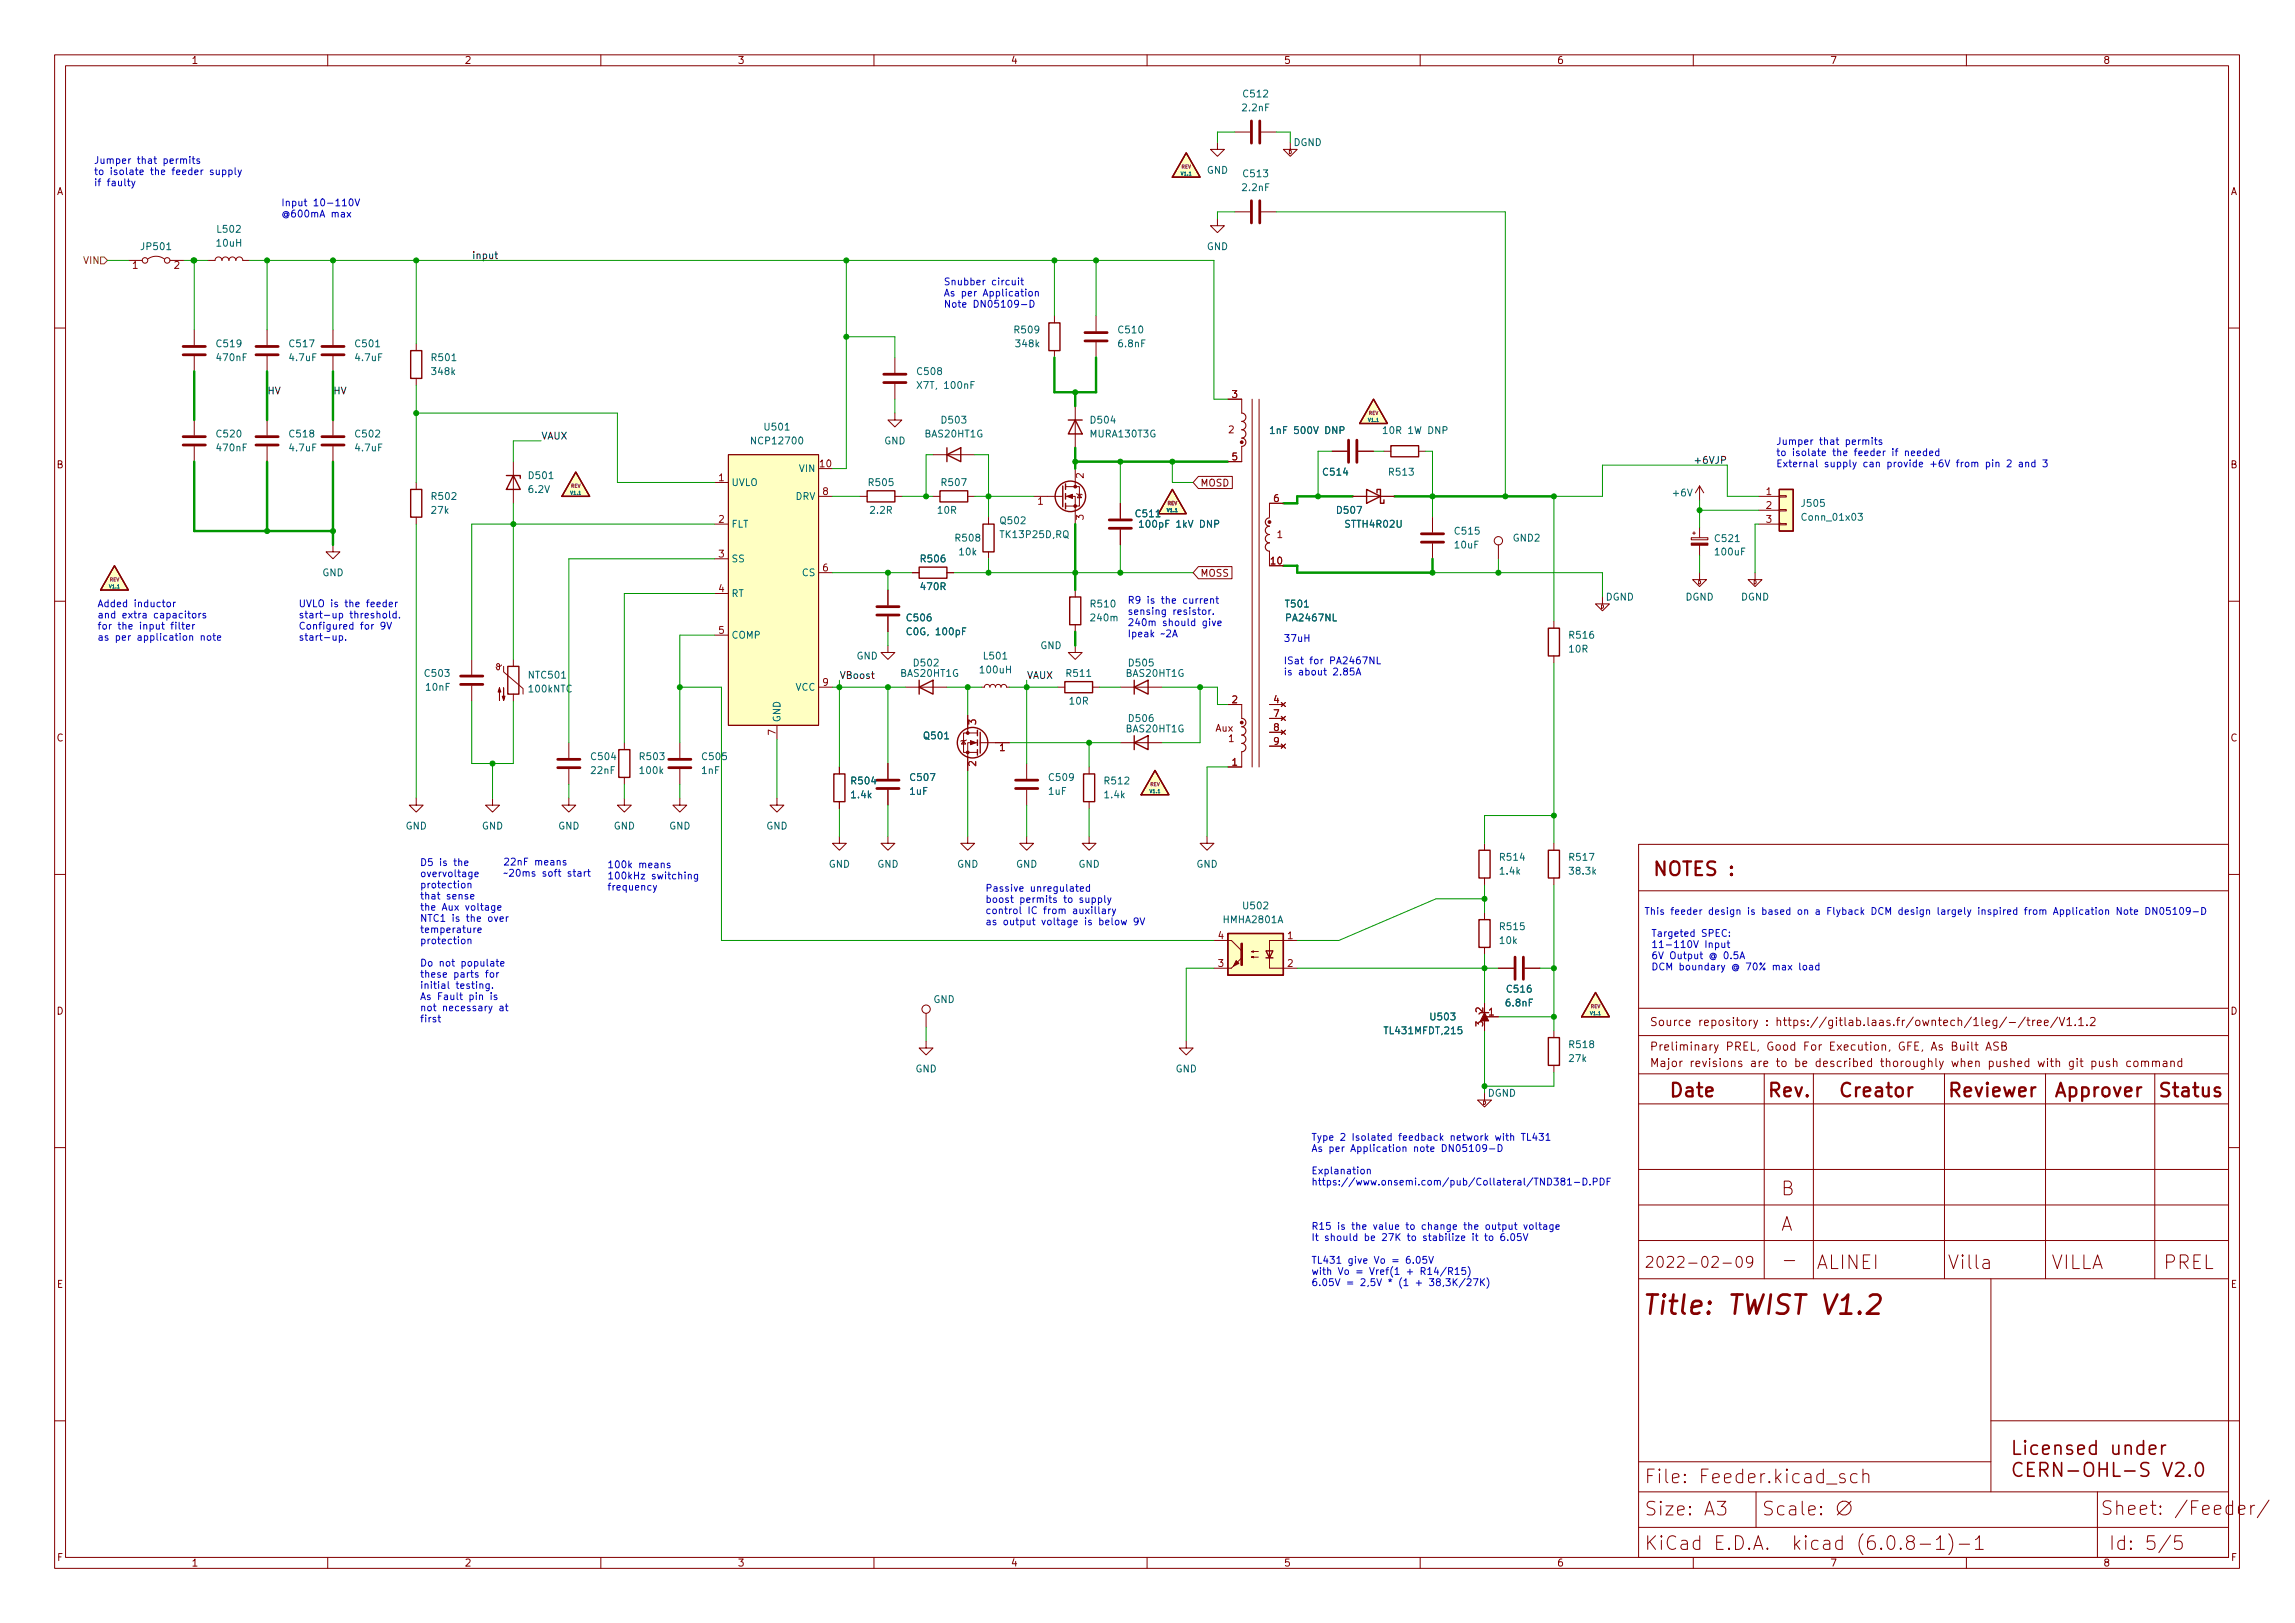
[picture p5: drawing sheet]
<svg xmlns="http://www.w3.org/2000/svg" width="420mm" height="297mm" viewBox="0 0 420 297" stroke-linecap="round" stroke-linejoin="round" font-family="sans-serif">
<defs><g id="words">
<text font-size="4.9" fill="#840000" x="300.5" y="240.6">Title: TWIST V1.2</text>
<g font-size="3.5" fill="#840000">
<text x="305.5" y="200.8">Date</text>
<text x="336.5" y="200.8">Creator</text>
<text x="356.5" y="200.8">Reviewer</text>
<text x="376" y="200.8">Approver</text>
<text x="395" y="200.8">Status</text>
<text x="326" y="218.8">B</text>
<text x="326" y="225.3">A</text>
<text x="332.5" y="232.3">ALINEI</text>
<text x="356.5" y="232.3">Villa</text>
<text x="375.5" y="232.3">VILLA</text>
<text x="396" y="232.3">PREL</text>
<text x="301" y="271.5">File: Feeder.kicad_sch</text>
<text x="384.5" y="277.3">Sheet: /Feeder/</text>
<text x="301" y="283.7">KiCad E.D.A. kicad (6.0.8-1)-1</text>
<text x="386" y="283.7">Id: 5/5</text>
</g>
<text font-size="2.8" fill="#840000" x="301" y="232">2022-02-09</text>
<g font-size="2.1" fill="#840000">
<text x="302" y="187.8">Source repository : https://gitlab.laas.fr/owntech/1leg/-/tree/V1.1.2</text>
<text x="302" y="195.3">Major revisions are to be described thoroughly when pushed with git push command</text>
<text x="302" y="192.3">Preliminary PREL, Good For Execution, GFE, As Built ASB</text>
</g>
<g font-size="1.8" fill="#840000">
<text x="35" y="11.7">1</text>
<text x="85" y="11.7">2</text>
<text x="135" y="11.7">3</text>
<text x="185" y="11.7">4</text>
<text x="235" y="11.7">5</text>
<text x="285" y="11.7">6</text>
<text x="335" y="11.7">7</text>
<text x="385" y="11.7">8</text>
<text x="10.3" y="35.7">A</text>
<text x="408.3" y="35.7">A</text>
<text x="224.9" y="79.3">2</text>
<text x="10.3" y="85.7">B</text>
<text x="219.7" y="89">MOSD</text>
<text x="408.3" y="85.7">B</text>
<text x="233.8" y="98.5">1</text>
<text x="219.7" y="105.5">MOSS</text>
<text x="10.3" y="135.7">C</text>
<text x="222.5" y="133.9">Aux</text>
<text x="224.9" y="135.8">1</text>
<text x="408.3" y="135.7">C</text>
<text x="10.3" y="185.7">D</text>
<text x="408.3" y="185.7">D</text>
<text x="10.4" y="235.7">E</text>
<text x="408.4" y="235.7">E</text>
<text x="10.4" y="285.7">F</text>
<text x="35" y="286.7">1</text>
<text x="85" y="286.7">2</text>
<text x="135" y="286.7">3</text>
<text x="185" y="286.7">4</text>
<text x="235" y="286.7">5</text>
<text x="285" y="286.7">6</text>
<text x="335" y="286.7">7</text>
<text x="385" y="286.7">8</text>
<text x="408.4" y="285.7">F</text>
</g>
<g font-size="1.8" fill="#006464">
<text x="227.8" y="17.8">C512</text>
<text x="227.6" y="20.4">2.2nF</text>
<text x="236.8" y="26.7">DGND</text>
<text x="220.9" y="31.8">GND</text>
<text x="227.6" y="35">2.2nF</text>
<text x="227.8" y="32.4">C513</text>
<text x="26" y="45.8">JP501</text>
<text x="39.7" y="45.1">10uH</text>
<text x="39.9" y="42.6">L502</text>
<text x="220.9" y="45.8">GND</text>
<text x="39.8" y="63.5">C519</text>
<text x="53.1" y="63.5">C517</text>
<text x="65.2" y="63.5">C501</text>
<text x="185.9" y="61">R509</text>
<text x="186.1" y="63.5">348k</text>
<text x="204.9" y="63.5">6.8nF</text>
<text x="204.9" y="61">C510</text>
<text x="39.8" y="66.1">470nF</text>
<text x="53.1" y="66.1">4.7uF</text>
<text x="65.2" y="66.1">4.7uF</text>
<text x="79.2" y="66.1">R501</text>
<text x="79.2" y="68.6">348k</text>
<text x="168.1" y="68.6">C508</text>
<text x="168.5" y="71.2">X7T, 100nF</text>
<text x="172.5" y="77.5">D503</text>
<text x="199.8" y="77.5">D504</text>
<text x="39.8" y="80">C520</text>
<text x="39.8" y="82.6">470nF</text>
<text x="53.1" y="82.6">4.7uF</text>
<text x="53.1" y="80">C518</text>
<text x="65.2" y="82.6">4.7uF</text>
<text x="65.2" y="80">C502</text>
<text x="137.9" y="81.3">NCP12700</text>
<text x="140.1" y="78.8">U501</text>
<text x="161.9" y="81.3">GND</text>
<text x="169.4" y="80">BAS20HT1G</text>
<text x="199.7" y="80">MURA130T3G</text>
<text x="233.3" y="79.4">1nF 500V DNP</text>
<text x="253.8" y="79.4">10R 1W DNP</text>
<text x="96.9" y="87.7">D501</text>
<text x="133.9" y="88.9">UVLO</text>
<text x="146.4" y="86.4">VIN</text>
<text x="159.2" y="88.9">R505</text>
<text x="172.5" y="88.9">R507</text>
<text x="242.4" y="87">C514</text>
<text x="254.4" y="87">R513</text>
<text x="79.1" y="94">27k</text>
<text x="79.2" y="91.5">R502</text>
<text x="96.8" y="90.2">6.2V</text>
<text x="145.6" y="91.5">DRV</text>
<text x="159.4" y="94">2.2R</text>
<text x="171.7" y="94">10R</text>
<text x="183.3" y="95.9">Q502</text>
<text x="208.1" y="94.7">C511</text>
<text x="244.9" y="94">D507</text>
<text x="306.4" y="90.8">+6V</text>
<text x="330" y="92.7">J505</text>
<text x="330.2" y="95.3">Conn_01x03</text>
<text x="133.9" y="96.6">FLT</text>
<text x="175.1" y="99.1">R508</text>
<text x="175.7" y="101.6">10k</text>
<text x="183.4" y="98.5">TK13P25D,RQ</text>
<text x="209.4" y="96.6">100pF 1kV DNP</text>
<text x="246.4" y="96.6">STTH4R02U</text>
<text x="266.4" y="100.4">10uF</text>
<text x="266.5" y="97.8">C515</text>
<text x="277" y="99.1">GND2</text>
<text x="314.1" y="99.2">C521</text>
<text x="314.1" y="101.6">100uF</text>
<text x="59" y="105.4">GND</text>
<text x="133.9" y="102.9">SS</text>
<text x="146.9" y="105.4">CS</text>
<text x="168.7" y="102.9">R506</text>
<text x="168.7" y="108">470R</text>
<text x="133.9" y="109.3">RT</text>
<text x="166.2" y="113.7">C506</text>
<text x="199.8" y="111.2">R510</text>
<text x="199.9" y="113.7">240m</text>
<text x="235.5" y="111.2">T501</text>
<text x="235.7" y="113.7">PA2467NL</text>
<text x="293.9" y="109.9">DGND</text>
<text x="308.5" y="109.9">DGND</text>
<text x="318.7" y="109.9">DGND</text>
<text x="133.9" y="116.9">COMP</text>
<text x="166.5" y="116.2">C0G, 100pF</text>
<text x="190.4" y="118.8">GND</text>
<text x="287.3" y="119.4">10R</text>
<text x="287.4" y="116.9">R516</text>
<text x="77.9" y="123.9">C503</text>
<text x="96.9" y="124.2">NTC501</text>
<text x="156.8" y="120.7">GND</text>
<text x="165" y="123.9">BAS20HT1G</text>
<text x="167.4" y="122">D502</text>
<text x="179.6" y="123.2">100uH</text>
<text x="180.2" y="120.7">L501</text>
<text x="195.4" y="123.9">R511</text>
<text x="206.2" y="123.9">BAS20HT1G</text>
<text x="206.8" y="122">D505</text>
<text x="78.1" y="126.4">10nF</text>
<text x="96.9" y="126.7">100kNTC</text>
<text x="145.6" y="126.4">VCC</text>
<text x="195.9" y="128.9">10R</text>
<text x="142.9" y="132.2" transform="rotate(-90 142.9 132.2)">GND</text>
<text x="169.3" y="135.3">Q501</text>
<text x="206.2" y="134">BAS20HT1G</text>
<text x="206.8" y="132.1">D506</text>
<text x="108.3" y="141.6">22nF</text>
<text x="108.4" y="139.1">C504</text>
<text x="117.3" y="139.1">R503</text>
<text x="117.3" y="141.6">100k</text>
<text x="128.5" y="141.6">1nF</text>
<text x="128.7" y="139.1">C505</text>
<text x="156" y="143.5">R504</text>
<text x="166.8" y="142.9">C507</text>
<text x="192.2" y="142.9">C509</text>
<text x="202.3" y="143.5">R512</text>
<text x="156" y="146.1">1.4k</text>
<text x="166.6" y="145.5">1uF</text>
<text x="192" y="145.5">1uF</text>
<text x="202.3" y="146.1">1.4k</text>
<text x="74.2" y="151.8">GND</text>
<text x="88.2" y="151.8">GND</text>
<text x="102.2" y="151.8">GND</text>
<text x="112.3" y="151.8">GND</text>
<text x="122.5" y="151.8">GND</text>
<text x="140.3" y="151.8">GND</text>
<text x="151.7" y="158.8">GND</text>
<text x="160.6" y="158.8">GND</text>
<text x="175.2" y="158.8">GND</text>
<text x="186" y="158.8">GND</text>
<text x="197.4" y="158.8">GND</text>
<text x="219" y="158.8">GND</text>
<text x="274.7" y="160.1">1.4k</text>
<text x="274.7" y="157.5">R514</text>
<text x="287.4" y="157.5">R517</text>
<text x="287.5" y="160.1">38.3k</text>
<text x="227.8" y="166.4">U502</text>
<text x="224.4" y="168.9">HMHA2801A</text>
<text x="274.6" y="172.8">10k</text>
<text x="274.7" y="170.2">R515</text>
<text x="170.9" y="183.6">GND</text>
<text x="275.8" y="184.2">6.8nF</text>
<text x="276" y="181.6">C516</text>
<text x="253.8" y="189.3">TL431MFDT,215</text>
<text x="262" y="186.7">U503</text>
<text x="287.4" y="191.8">R518</text>
<text x="167.6" y="196.3">GND</text>
<text x="215.2" y="196.3">GND</text>
<text x="287.3" y="194.3">27k</text>
<text x="272.4" y="200.7">DGND</text>
</g>
<g font-size="1.8" fill="#0000c2">
<text x="17.1" y="30">Jumper that permits</text>
<text x="17.1" y="32">to isolate the feeder supply</text>
<text x="17.1" y="34.1">if faulty</text>
<text x="51.4" y="37.7">Input 10-110V</text>
<text x="51.4" y="39.8">@600mA max</text>
<text x="172.7" y="52.2">Snubber circuit</text>
<text x="172.7" y="54.2">As per Application</text>
<text x="172.7" y="56.3">Note DN05109-D</text>
<text x="325.1" y="81.4">Jumper that permits</text>
<text x="325.1" y="83.5">to isolate the feeder if needed</text>
<text x="325.1" y="85.5">External supply can provide +6V from pin 2 and 3</text>
<text x="17.8" y="111.1">Added inductor</text>
<text x="17.8" y="113.2">and extra capacitors</text>
<text x="54.6" y="111.1">UVLO is the feeder</text>
<text x="54.6" y="113.2">start-up threshold.</text>
<text x="206.4" y="110.5">R9 is the current</text>
<text x="206.4" y="112.5">sensing resistor.</text>
<text x="17.8" y="115.2">for the input filter</text>
<text x="17.8" y="117.3">as per application note</text>
<text x="54.6" y="115.2">Configured for 9V</text>
<text x="54.6" y="117.3">start-up.</text>
<text x="206.4" y="114.6">240m should give</text>
<text x="206.4" y="116.6">Ipeak ~2A</text>
<text x="234.9" y="117.5">37uH</text>
<text x="234.9" y="121.6">ISat for PA2467NL</text>
<text x="234.9" y="123.6">is about 2.85A</text>
<text x="76.8" y="158.5">D5 is the</text>
<text x="76.8" y="160.5">overvoltage</text>
<text x="92.1" y="158.4">22nF means</text>
<text x="92.1" y="160.4">~20ms soft start</text>
<text x="111.1" y="158.9">100k means</text>
<text x="111.1" y="160.9">100kHz switching</text>
<text x="76.8" y="162.6">protection</text>
<text x="76.8" y="164.6">that sense</text>
<text x="76.8" y="166.7">the Aux voltage</text>
<text x="111.1" y="163">frequency</text>
<text x="180.3" y="163.2">Passive unregulated</text>
<text x="180.3" y="165.2">boost permits to supply</text>
<text x="180.3" y="167.3">control IC from auxillary</text>
<text x="301" y="167.4">This feeder design is based on a Flyback DCM design largely inspired from Application Note DN05109-D</text>
<text x="76.8" y="168.7">NTC1 is the over</text>
<text x="76.8" y="170.7">temperature</text>
<text x="76.8" y="172.8">protection</text>
<text x="180.3" y="169.3">as output voltage is below 9V</text>
<text x="302.3" y="171.4">Targeted SPEC:</text>
<text x="302.3" y="173.5">11-110V Input</text>
<text x="76.8" y="176.9">Do not populate</text>
<text x="76.8" y="178.9">these parts for</text>
<text x="302.3" y="175.5">6V Output @ 0.5A</text>
<text x="302.3" y="177.6">DCM boundary @ 70% max load</text>
<text x="76.8" y="181">initial testing.</text>
<text x="76.8" y="183">As Fault pin is</text>
<text x="76.8" y="185.1">not necessary at</text>
<text x="76.8" y="187.1">first</text>
<text x="240" y="208.8">Type 2 Isolated feedback network with TL431</text>
<text x="240" y="210.8">As per Application note DN05109-D</text>
<text x="240" y="214.9">Explanation</text>
<text x="240" y="216.9">https://www.onsemi.com/pub/Collateral/TND381-D.PDF</text>
<text x="240" y="225.1">R15 is the value to change the output voltage</text>
<text x="240" y="227.1">It should be 27K to stabilize it to 6.05V</text>
<text x="240" y="231.3">TL431 give Vo = 6.05V</text>
<text x="240" y="233.3">with Vo = Vref(1 + R14/R15)</text>
<text x="240" y="235.4">6.05V = 2,5V * (1 + 38,3K/27K)</text>
</g>
<g font-size="1.8" fill="#0f0f0f">
<text x="86.4" y="47.4">input</text>
<text x="48.9" y="72.2">HV</text>
<text x="61" y="72.2">HV</text>
<text x="99.1" y="80.4">VAUX</text>
<text x="310.9" y="84.9">+6VJP</text>
<text x="153.7" y="124.2">VBoost</text>
<text x="188" y="124.2">VAUX</text>
</g>
<text font-size="1.8" fill="#725600" x="15.4" y="48.3">VIN</text>
<g font-size="1.8" fill="#a90000">
<text x="24.3" y="49.2">1</text>
<text x="31.9" y="49.2">2</text>
<text x="225.6" y="72.8">3</text>
<text x="131.6" y="88">1</text>
<text x="150.1" y="85.5">10</text>
<text x="198.4" y="87.5" transform="rotate(-90 198.4 87.5)">2</text>
<text x="225.6" y="84.2">5</text>
<text x="131.6" y="95.7">2</text>
<text x="150.6" y="90.6">8</text>
<text x="190" y="92.4">1</text>
<text x="198.4" y="95.1" transform="rotate(-90 198.4 95.1)">3</text>
<text x="233.2" y="91.9">6</text>
<text x="323.4" y="90.6">1</text>
<text x="323.4" y="93.1">2</text>
<text x="323.4" y="95.7">3</text>
<text x="131.6" y="102">3</text>
<text x="150.6" y="104.6">6</text>
<text x="232.7" y="103.3">10</text>
<text x="131.6" y="108.4">4</text>
<text x="131.6" y="116">5</text>
<text x="150.6" y="125.5">9</text>
<text x="225.6" y="128.7">2</text>
<text x="233.2" y="128.7">4</text>
<text x="233.2" y="131.2">7</text>
<text x="142" y="134.5" transform="rotate(-90 142 134.5)">7</text>
<text x="178.7" y="132.6" transform="rotate(-90 178.7 132.6)">3</text>
<text x="183" y="137.5">1</text>
<text x="233.2" y="133.8">8</text>
<text x="233.2" y="136.3">9</text>
<text x="178.7" y="140.2" transform="rotate(-90 178.7 140.2)">2</text>
<text x="225.6" y="140.1">1</text>
<text x="223" y="171.9">4</text>
<text x="235.7" y="171.9">1</text>
<text x="223" y="176.9">3</text>
<text x="235.7" y="176.9">2</text>
<text x="271.5" y="185.3" transform="rotate(-90 271.5 185.3)">2</text>
<text x="272.6" y="185.8">1</text>
<text x="271.5" y="187.9" transform="rotate(-90 271.5 187.9)">3</text>
</g>
<g font-size=".9" fill="#840000">
<text x="235.9" y="28.2">D</text>
<text x="310.8" y="106.9">D</text>
<text x="321" y="106.9">D</text>
<text x="293.1" y="111.3">D</text>
<text x="271.5" y="202.2">D</text>
</g>
<g font-size=".9" fill="#006464">
<text x="216.3" y="32.1">V1.1</text>
<text x="250.6" y="77.2">V1.1</text>
<text x="104.5" y="90.5">V1.1</text>
<text x="213.7" y="93.7">V1.1</text>
<text x="20" y="107.7">V1.1</text>
<text x="210.5" y="145.1">V1.1</text>
<text x="291.2" y="185.8">V1.1</text>
</g>
<g font-size=".9" fill="#840084">
<text x="216.3" y="30.8">REV</text>
<text x="250.6" y="75.9">REV</text>
<text x="104.5" y="89.3">REV</text>
<text x="213.7" y="92.4">REV</text>
<text x="20" y="106.4">REV</text>
<text x="210.5" y="143.9">REV</text>
<text x="291.2" y="184.5">REV</text>
</g>
</g></defs>
<g fill="none" stroke="#840000" stroke-width=".18">
<path d="M10 10h400v277h-400zM12 12h396v273h-396zM60 10v2M110 10v2M160 10v2M210 10v2M260 10v2M310 10v2M360 10v2M222.9 26.1v1.2h1.3l-1.3 1.3-1.3-1.3h1.3M226.1 38.8h2.8M226.1 24.2h2.8"/>
<path d="M230.9 38.8h2.8M230.9 24.2h2.8M236.2 26.1v1.2h1.3l-1.3 1.3-1.3-1.3h1.3M23.5 47.7h2.5M27 47.4a2.54 2.54 0 0 1 3.1 0M31.1 47.7h2.6M38.1 47.7h1.3a.64 .64 0 0 1 .6-.7 .64 .64 0 0 1 .6 .7 .64 .64 0 0 1 .7-.7 .64 .64 0 0 1 .6 .7 .64 .64 0 0 1 .6-.7 .64 .64 0 0 1 .7 .7 .64 .64 0 0 1 .6-.7 .64 .64 0 0 1 .6 .7h1.3M193 57.8v1.3M200.7 57.8v2.8M222.9 40v1.3h1.3l-1.3 1.3-1.3-1.3h1.3M10 60h2M35.6 60.4v2.8"/>
<path d="M35.6 65.2v2.8M35.6 76.9v2.8M48.9 60.4v2.8M48.9 65.2v2.8M48.9 76.9v2.8M61 60.4v2.8M61 65.2v2.8M61 76.9v2.8M76.2 62.9v1.3M76.2 69.3v1.2M163.8 75.6v1.3h1.3l-1.3 1.2-1.2-1.2h1.2M163.8 65.4v2.8"/>
<path d="M163.8 70.3v2.8M193 64.2v1.2M196.8 74.3v7.7M200.7 62.6v2.8M224.8 73.1h2.5v2.5M229.2 73.1v67.3M230.5 73.1v67.3M408 60h2M35.6 81.7v2.8M48.9 81.7v2.8M61 99.7v1.3h1.2l-1.2 1.3-1.3-1.3h1.3M61 81.7v2.8"/>
<path d="M76.2 88.3v1.3M76.2 94.7v1.2M94 84.5v7.6M130.8 88.3h2.5M130.8 95.9h2.5M133.3 83.2h16.6v49.6h-16.6zM149.9 90.8h2.5M157.5 90.8h1.2M163.8 90.8h1.3M170.8 90.8h1.3M170.8 83.2h7.6M177.2 90.8h1.2"/>
<path d="M181 94.7v1.2M189.2 90.8h5.4M195.1 90.8h1.7v5.1M195.1 89.1h2.5v3.5h-2.5M196.8 85.8v3.3M197.1 90.3l.1 .2h.8l.1 .1M197.6 90.5l.4 .6h-.8zM205.1 92.1v2.8M205.1 96.9v2.8M219.4 87.2h6.2v2.2h-6.2l-1-1.1zM227.3 81.7v2.8h-2.5M234.9 92.1h-2.5v2.6"/>
<path d="M243.8 82.6h2.8M247.6 90.8h7.7M248.7 82.6h2.8M253.4 82.6h1.2M259.7 82.6h1.3M262.3 94.7v2.7M262.3 99.5v2.8M274.3 99.7v2.6M309.6 98.4h3.1v.4h-3.1zM309.9 97.6h.5M310.1 97.3v.5M311.1 88.9l.8 1.3"/>
<path d="M311.1 88.9v2.6M311.1 96.6v1.8M311.1 99.8v1.8M311.1 88.9l-.7 1.3M321.9 90.8h3.9M321.9 95.9h3.9M321.9 93.4h3.9M325.8 95.8h1.2v.2h-1.2zM325.8 93.3h1.2v.2h-1.2zM325.8 90.7h1.2v.3h-1.2zM10 110h2M130.8 102.3h2.5"/>
<path d="M130.8 108.6h2.5M130.8 116.2h2.5M149.9 104.8h2.5M162.6 118.1v1.3h1.2l-1.2 1.3-1.3-1.3h1.3M162.6 108v2.8M162.6 112.8v2.8M167 104.8h1.3M173.4 104.8h1.2M181 101v1.3M196.8 118.1v1.3h1.3l-1.3 1.3-1.2-1.3h1.2M196.8 108v1.3M196.8 114.3v1.3"/>
<path d="M219.4 103.7h6.1v2.2h-6.1l-1-1.1zM232.4 100.9v2.6M284.5 113.7v1.3M293.4 109.3v1.2h1.2l-1.2 1.3-1.3-1.3h1.3M311.1 104.8v1.3h-1.2l1.2 1.3 1.3-1.3h-1.3M321.3 104.8v1.3h-1.3l1.3 1.3 1.3-1.3h-1.3M408 110h2M86.4 120.7v2.8M86.4 125.5v2.8M91.8 121.7l-.2 .2-.4 .1-.2-.2v-.2l.2-.1 .2 .1v.8l-.1 .2-.3-.1-.2-.4M92.2 122v1l3.6 3v1M94 120.7v1.3"/>
<path d="M94 127v1.3M104.1 135.9v2.8M114.3 135.9v1.3M124.5 135.9v2.8M142.2 132.8v2.5M149.9 125.8h2.5M162.6 139.7v2.8M165.7 125.8h7.7M176.4 135.5l.4 .7h-.8zM176.9 135.4l-.1 .1h-.8l-.1 .2M177.2 130.8v3.3M178.9 135.9h-1.7v5.1"/>
<path d="M178.9 134.1h-2.5v3.6h2.5M179.5 135.9h5.3M179.7 125.8h.5l.2-.4 .3-.1 .4 .1 .1 .4 .1-.4 .3-.1 .5 .1 .1 .4 .3-.4 .4-.1 .2 .1 .2 .4 .1-.4 .4-.1 .3 .1 .2 .4h.5M188 139.7v2.8M193.7 125.8h1.2M200 125.8h1.3M205.1 125.8h7.6M205.1 135.9h7.6M224.8 128.9h2.5v2.6M227.3 137.6v2.8h-2.5M232.4 128.9h2.5M232.4 131.5h2.5"/>
<path d="M232.4 134h2.5M232.4 136.6h2.5M234.6 128.6l.7 .7M234.6 131.1l.7 .8M234.6 133.6l.7 .8M234.6 136.2l.7 .7M235.3 128.6l-.7 .7M235.3 131.1l-.7 .8M235.3 133.6l-.7 .8M235.3 136.2l-.7 .7M284.5 120.1v1.2M76.2 146.1v1.3h1.3l-1.3 1.2-1.3-1.2h1.3"/>
<path d="M90.2 146.1v1.3h1.2l-1.2 1.2-1.3-1.2h1.3M104.1 146.1v1.3h1.3l-1.3 1.2-1.2-1.2h1.2M104.1 140.8v2.7M114.3 146.1v1.3h1.3l-1.3 1.2-1.3-1.2h1.3M114.3 142.3v1.2M124.5 146.1v1.3h1.2l-1.2 1.2-1.3-1.2h1.3M124.5 140.8v2.7M142.2 146.1v1.3h1.3l-1.3 1.2-1.2-1.2h1.2M153.7 153.1v1.2h1.2l-1.2 1.3-1.3-1.3h1.3M153.7 140.4v1.2M153.7 146.7v1.3M162.6 153.1v1.2h1.2l-1.2 1.3-1.3-1.3h1.3"/>
<path d="M162.6 144.6v2.8M177.2 153.1v1.2h1.2l-1.2 1.3-1.3-1.3h1.3M188 153.1v1.2h1.2l-1.2 1.3-1.3-1.3h1.3M188 144.6v2.8M199.4 153.1v1.2h1.3l-1.3 1.3-1.3-1.3h1.3M199.4 140.4v1.2M199.4 146.7v1.3M221 153.1v1.2h1.2l-1.2 1.3-1.3-1.3h1.3M271.8 154.3v1.3M284.5 154.3v1.3M300 154.5h108v130.5h-108zM10 160h2"/>
<path d="M222.2 177.2h3.2M222.2 172.1h3.2l1.9 1.9M229.1 175.2l.4-.2v.3l-.4-.1h1.3M229.1 174.2l.4-.2v.3l-.4-.1h1.3M232.4 175.3v1.9h5.1M237.5 172.1h-5.1v3.8v-1.9M271.8 160.7v1.3M271.8 167v1.3M271.8 173.4v1.3M274.3 177.2h2.8M279.1 177.2h2.8M284.5 160.7v1.3"/>
<path d="M300 163h108M408 160h2M169.5 190.5v1.3h1.3l-1.3 1.3-1.2-1.3h1.2M169.5 185.5v2.5M217.2 190.5v1.3h1.2l-1.2 1.3-1.3-1.3h1.3M271.8 184.8v2.6M271.8 186.1h2.5M271.8 183.6v5M284.5 188.6v1.3M284.5 195v1.3M300 196.5h108M300 189.5h108"/>
<path d="M300 184.5h108M323 196.5v37.5M332 196.5v37.5M356 196.5v37.5M357.4 191.4h.7l.1-.3-.1-.3-.7-.1v1.5h.6l.3-.3a.39 .39 0 0 0-.4-.5M358.9 191.2l.1 .9 .3 .1 .3-.1M359.6 191.2v1M360.3 190.7v.2M360.3 191.2v1M361 190.7v1.3l.2 .2M361.6 191.2h.5M361.8 190.7v1.3l.3 .2"/>
<path d="M363.6 192.2l.5-1.5 .5 1.5M363.6 187.2l.7-.1-.1-.3-.4-.1-.2 .2v.7h.6M363.7 191.8h.7M365.6 186.7v1.2l-.3 .3-.4-.1M365.6 186.8l-.5-.1-.3 .3v.4l.2 .2h.6M365.8 190.8l-.5-.1-.3 .3 .1 .4 .7 .2v.5l-.2 .1-.6-.1M366.5 191.4h.6l.2-.3-.2-.3-.6-.1v1.5h.6l.2-.3a.39 .39 0 0 0-.3-.5M367.4 186.1l-1.3 2M367.8 187.1h1.2M370.8 186.1l-1.3 2M371.1 186.7h.5M371.3 186.2v1.3l.3 .2"/>
<path d="M372.1 186.7v1M372.6 186.7l-.3 .1-.2 .2M373 187.2l.7-.1-.1-.3-.4-.1-.2 .2 .1 .7h.5M374.3 187.2l.7-.1-.1-.3-.4-.1-.2 .2v.7h.6M374.5 196.5v37.5M376.7 186.1l-1.3 2M377 186.2l.5 1.5 .5-1.5M378.4 186.6l.4-.4v1.5M378.4 187.7h.9M379.9 187.6v.1M380.6 186.6l.4-.4v1.5M380.6 187.7h.8"/>
<path d="M380.8 194.2h.5M381 193.7v1.3l.3 .2M382.1 187.6v.1M382.7 186.4l.6-.2 .2 .2 .1 .2-1 1.1h1M383 194.3l.4-.1 .3 .3v.4l-.1 .2h-.6M383 194.2v1.5M384.3 194.2l.1 .9 .4 .1 .2-.1M385 194.2v1M386.2 194.3l-.4-.1-.2 .2 .1 .2 .5 .2v.3h-.6M386.9 194.4l.2-.2 .4 .1 .1 .9M386.9 193.7v1.5M390.1 194.3l-.5-.1-.3 .3v.4l.2 .2h.6"/>
<path d="M390.8 194.3l.3-.1 .3 .3v.4l-.3 .3-.3-.1-.2-.2v-.4zM392.1 194.4l.2-.2 .3 .1 .1 .9M392.1 194.2v1M392.7 194.4l.2-.2 .4 .1v.9M394.1 194.4l.2-.2 .3 .1 .1 .9M394.1 194.2v1M394.5 196.5v37.5M394.7 194.4l.2-.2 .4 .1v.9M396.1 194.3h.5l.1 .9M396.7 194.6h-.5a.29 .29 0 0 0-.2 .3 .29 .29 0 0 0 .2 .3l.5-.1M397.4 194.4l.2-.2 .4 .1 .1 .9M397.4 194.2v1"/>
<path d="M399.4 194.3l-.4-.1-.3 .3v.4l.1 .2h.6M399.4 193.7v1.5M10 210h2M271.8 200.1v1.2h1.2l-1.2 1.3-1.3-1.3h1.3M300 202h108M300 214h108M408 210h2M300 220.5h108M300 234h108M300 227h108M315.4 231.2h1.6M318.1 230a.47 .47 0 0 1 .8 .3 1.03 1.03 0 0 1-.6 1.6 1.33 1.33 0 0 1-.2-1.9z"/>
<path d="M320.9 230.8l-.4 .4h-.4l-.4-.4v-.5l.2-.3 .6-.1 .3 .2a1.32 1.32 0 0 1-.5 1.8h-.4M326.7 230.7h1.9M364.5 234v39M10 260h2M300 267.5h64.5M300 279.5h108M300 273h108M303 274.9l-1-.1a.61 .61 0 0 0-.5 .6 .61 .61 0 0 0 .5 .6 .91 .91 0 0 1 1 .6 .63 .63 0 0 1-.5 .7l-1-.1M304 274.8l-.1 .1 .1 .1 .2-.1-.2-.1v.2M304 275.6v1.7M305 275.6h1.3l-1.3 1.7h1.3M307.1 276.4l1.2-.2-.1-.5-.7-.1-.4 .4v.9l.2 .3 .2 .1 .7-.1"/>
<path d="M309.4 277l.1 .2-.1 .1-.1-.1 .1-.2v.3M309.4 275.7l.1 .1-.1 .2-.1-.2 .1-.1v.3M312.1 277.3l.9-2.5 .8 2.5M312.4 276.6h1.2M314.4 274.8h1.5l-.8 .9a.68 .68 0 0 1 .8 .5v.6l-.2 .4-.9 .1-.4-.3M321.5 273v6.5M324.5 274.9l-1-.1a.61 .61 0 0 0-.5 .6 .61 .61 0 0 0 .5 .5 .92 .92 0 0 1 1 .6 .64 .64 0 0 1-.5 .8l-1-.2M326.6 275.7l-.7-.1-.5 .5v.7l.3 .3 .2 .2 .7-.2M327.7 275.7l.2-.1 .7 .1 .2 .2v1.4M328.8 276.2l-.9 .1a.49 .49 0 0 0-.3 .5 .49 .49 0 0 0 .3 .5l.9-.2M329.9 274.8v2.1l.4 .4M331.1 276.4l1.2-.2-.1-.5-.7-.1-.4 .3v1l.2 .2 .2 .2 .7-.2"/>
<path d="M333.4 277l.1 .1-.1 .2-.1-.2 .1-.1v.3M333.4 275.7l.1 .1-.1 .1-.1-.1 .1-.1v.2M337.7 269.8l-.6-.1-.3 .4 .1 .3 .8 .3 .2 .2-.2 .4-.2 .1-.7-.1M338.9 274.8l-2.5 2.5M340 269.8l-.7-.1-.5 .5v.7l.2 .4 .3 .1 .7-.1M341.1 269.9a.62 .62 0 0 1 1 .2v1.3M341.1 268.9v2.5M364.5 260h43.5M384 273v12M408 260h2M409.8 276.3l1.2-.2-.1-.5-.7-.1-.4 .4v.9l.1 .3 .3 .1 .7-.1M412.1 275.5v1.7"/>
<path d="M412.8 275.5a.64 .64 0 0 0-.7 .5M415.4 274.6l-2.1 3.2M60 285v2M110 285v2M160 285v2M210 285v2M260 285v2M310 285v2M349.5 282.1l-.5-.4 .2-.4 .3-.2 .7 .1a.52 .52 0 0 1 .3 .6 .52 .52 0 0 1-.5 .3h-.5l-.5 .5v.5l.5 .5 .7-.1 .3-.4v-.5l-.5-.5M351.5 282.6h1.9M354.5 281.8l.7-.7v2.5M354.5 283.6h1.4"/>
<path d="M356.8 280.7a2.86 2.86 0 0 1 0 3.8M358.7 282.6h1.9M360 285v2M361.7 281.8l.7-.7v2.5M361.7 283.6h1.4M397.4 281l-2.2 3.2M399.4 281.1h-1.2l-.1 1.2 .3-.3 .9 .1 .2 .4-.1 .8-.4 .3h-.6l-.3-.3"/>
<circle cx="26.5" cy="47.7" r=".51"/>
<circle cx="30.6" cy="47.7" r=".51"/>
<circle cx="274.3" cy="99" r=".76"/>
<circle cx="169.5" cy="184.7" r=".76"/>
<circle cx="337.6" cy="276" r="1.28"/>
</g>
<g fill="none" stroke="#840000" stroke-width=".42">
<path d="M304.7 157.7v2.5l-1.4-2.5v2.5M305.9 158a.84 .84 0 0 1 1-.3 .84 .84 0 0 1 .6 .8v.8a.83 .83 0 0 1-.9 .9 .83 .83 0 0 1-.8-.9zM308.2 157.7h1.4M308.9 157.7v2.5M310.4 158.9h.9M311.6 157.7h-1.2v2.5h1.2M314 157.8l-.9-.1a.61 .61 0 0 0-.5 .6 .61 .61 0 0 0 .5 .6 .92 .92 0 0 1 .9 .5 .64 .64 0 0 1-.5 .8l-.9-.2M317 159.9l.1 .1-.1 .2-.1-.2 .1-.1v.3M317 158.6l.1 .1-.1 .2-.1-.2 .1-.1v.3M324.3 199.5h.9a.68 .68 0 0 0 .5-.7 .68 .68 0 0 0-.5-.6h-.9v2.5M324.9 199.5l.8 1.2M326.7 199.8l1.2-.2-.2-.5-.7-.1-.3 .4v.9l.1 .2 .2 .2 .7-.2"/>
<path d="M328.7 199l.6 1.7 .6-1.7M349.4 199v1.7M350.1 199a.64 .64 0 0 0-.7 .5M372.6 199a.64 .64 0 0 0-.7 .5M392 199a.63 .63 0 0 0-.7 .5M406.4 199.1l-.6-.1-.4 .4 .2 .3 .8 .2 .1 .3-.1 .3-.3 .2-.7-.2M330.8 200.4l.2 .1-.2 .2-.1-.2 .1-.1v.3"/>
</g>
<g fill="none" stroke="#840000" stroke-width=".3">
<path d="M368.7 263.7v2.5h1.2M370.2 267.9a.93 .93 0 0 0-1.1-.1 .93 .93 0 0 0-.5 .9 1.06 1.06 0 0 0 .3 1.2 1.06 1.06 0 0 0 1.1 .2l.2-.2M370.8 263.7l-.2 .1 .2 .1 .1-.1-.1-.1v.2M370.8 264.5v1.7M371.2 268.9h.9M372.4 267.7h-1.2v2.5h1.2M373 264.6l-.7-.1-.5 .5v.7l.3 .3 .2 .2 .7-.2M373.5 269h.9a.68 .68 0 0 0 .5-.7 .68 .68 0 0 0-.5-.6h-.9v2.5M374 265.3l1.2-.2-.2-.5-.7-.1-.3 .3v1l.1 .2 .2 .2 .7-.2M374.1 269l.8 1.2M376.2 264.7a.62 .62 0 0 1 1.1 .1v1.4M376.2 264.5v1.7"/>
<path d="M377.4 267.7v2.5l-1.4-2.5v2.5M378.6 269.2h1.9M379.3 264.6l-.6-.1-.3 .3 .1 .4 .8 .2 .1 .3-.1 .3-.2 .2-.7-.2M380.4 265.3l1.2-.2-.1-.5-.7-.1-.4 .3v1l.1 .2 .3 .2 .7-.2M381.7 268a.84 .84 0 0 1 1-.3 .84 .84 0 0 1 .6 .8v.8a.83 .83 0 0 1-.9 .9 .83 .83 0 0 1-.8-.9zM383.7 264.6l-.7-.1-.5 .5v.7l.3 .3 .2 .2 .7-.2M383.7 263.7v2.5M384.3 268.9h1.5M384.3 267.7v2.5M385.8 267.7v2.5M386.8 264.5v1.3l.1 .2a.68 .68 0 0 0 1-.1M386.9 267.7v2.5h1.2"/>
<path d="M387.9 264.5v1.7M389 269.2h1.9M389.1 264.7a.62 .62 0 0 1 1.1 .1v1.4M389.1 264.5v1.7M392.4 264.6l-.7-.1-.5 .5v.7l.3 .3 .2 .2 .7-.2M392.4 263.7v2.5M393.4 267.8l-1-.1a.61 .61 0 0 0-.5 .6 .61 .61 0 0 0 .5 .6 .92 .92 0 0 1 1 .6 .64 .64 0 0 1-.5 .7l-1-.1M393.5 265.3l1.2-.2-.1-.5-.7-.1-.4 .3v1l.1 .2 .3 .2 .7-.2M395.8 264.5v1.7M396 267.7l.8 2.5 .9-2.5M396.5 264.5a.64 .64 0 0 0-.7 .5M398.4 267.9l.3-.2h.6a.68 .68 0 0 1 .4 1l-1.4 1.5h1.5"/>
<path d="M400.9 269.9l.1 .2-.1 .1-.1-.1 .1-.2v.3M402.2 267.9a.6 .6 0 0 1 .6-.2 .6 .6 0 0 1 .5 .5 1.47 1.47 0 0 1-.5 2 .63 .63 0 0 1-.7-.5 2.14 2.14 0 0 1 .1-1.8z"/>
</g>
<path d="M342.3 237.3l.6-.4h.8a.78 .78 0 0 1 .5 1l-.2 .5-2.2 2h2.1" fill="none" stroke="#840000" stroke-width=".5"/>
<g fill="none" stroke="#840000" stroke-width=".25">
<path d="M217.2 28l2.5 4.4h-5.1zM192 59.1h2.1v5.1h-2.1zM75.2 64.2h2v5.1h-2zM195.6 76.9h2.5M196.8 76.9l1.3 2.5h-2.5zM251.5 73.1l2.5 4.4h-5.1zM75.2 89.6h2v5.1h-2zM92.7 87h2.5v.5M94 87l1.2 2.6h-2.5zM105.4 86.4l2.5 4.4h-5zM158.7 89.8h5.1v2.1h-5.1zM172.1 89.8h5.1v2.1h-5.1z"/>
<path d="M173.4 83.2l2.5-1.2v2.5zM173.4 82v2.5M180 95.9h2v5.1h-2zM194.6 88.9v3.8M195.1 88.6v1M195.1 90.3v1M195.1 92.1v1M214.6 89.6l2.6 4.4h-5.1zM250.2 89.6l2.5 1.2-2.5 1.3zM252.1 90.2v-.6h.6v2.5h.7v-.6M254.6 81.6h5.1v2h-5.1zM325.8 89.6h2.5v7.6h-2.5z"/>
<path d="M21 103.5l2.5 4.5h-5.1zM168.3 103.8h5.1v2h-5.1zM195.8 109.3h2.1v5h-2.1zM283.5 115h2v5.1h-2zM93 122h2v5h-2zM113.3 137.2h2v5.1h-2zM168.3 125.8l2.5-1.3v2.5zM168.3 124.5v2.5M178.9 133.6v1.1M178.9 135.4v1M178.9 137.2v1M179.5 134v3.8"/>
<path d="M194.9 124.8h5.1v2h-5.1zM207.6 125.8l2.6-1.3v2.5zM207.6 135.9l2.6-1.2v2.5zM207.6 124.5v2.5M207.6 134.7v2.5M152.7 141.6h2v5.1h-2zM198.4 141.6h2v5.1h-2zM211.5 141l2.5 4.5h-5.1zM270.8 155.6h2v5.1h-2zM283.5 155.6h2v5.1h-2zM224.8 170.9h10.1v7.6h-10.1zM231.8 174h1.2l-.6 1.3z"/>
<path d="M231.8 175.3h1.2M270.8 168.3h2v5.1h-2zM272.5 185.3h-1.5l-.2 .3M283.5 189.9h2v5.1h-2zM292.1 181.6l2.5 4.5h-5z"/>
<circle cx="196" cy="90.8" r="2.79"/>
<circle cx="178.1" cy="135.9" r="2.79"/>
</g>
<g fill="#840000" stroke="#840000" stroke-width=".18">
<path d="M195.3 90.8l1-.3v.7z"/>
<path d="M271.8 185.3l.7 1.6h-1.5z"/>
<path d="M177.7 135.5l1 .4-1 .4z"/>
<path d="M91.4 125.9l.3 .8h-.5l.2-.8v2.3z"/>
<path d="M92.2 125.9v2.3l-.3-.8h.6l-.3 .8z"/>
<path d="M309.6 99.4h3.1v.4h-3.1z"/>
<path d="M225.4 177.2l1.9-1.9z"/>
<path d="M226.3 175.8l.5 .5-1 .5z"/>
<circle cx="196.8" cy="92.6" r=".25"/>
<circle cx="196.8" cy="89.1" r=".25"/>
<circle cx="177.2" cy="137.7" r=".25"/>
<circle cx="177.2" cy="134.1" r=".25"/>
<circle cx="227.3" cy="132.2" r=".25"/>
<circle cx="227.3" cy="80.9" r=".25"/>
<circle cx="232.4" cy="95.5" r=".25"/>
</g>
<g fill="none" stroke="#840000" stroke-width=".51">
<path d="M229.1 22.1v4.1M229.1 36.7v4.1M230.6 22.1v4.1M230.6 36.7v4.1M33.5 79.9h4.1M33.5 64.9h4.1M33.5 63.4h4.1M46.9 79.9h4M46.9 64.9h4M46.9 63.4h4M58.9 79.9h4.1M58.9 64.9h4.1"/>
<path d="M58.9 63.4h4.1M161.8 70h4.1M161.8 68.5h4.1M198.6 62.4h4.1M198.6 60.9h4.1M33.5 81.4h4.1M46.9 81.4h4M58.9 81.4h4.1M203.1 96.7h4M203.1 95.2h4M246.9 80.6v4M248.4 80.6v4"/>
<path d="M260.2 99.2h4.1M260.2 97.7h4.1M160.5 112.6h4.1M160.5 111h4.1M84.3 123.7h4.1M84.3 125.3h4.1M102.1 139h4.1M122.4 139h4.1M102.1 140.5h4.1M122.4 140.5h4.1M160.5 144.3h4.1M160.5 142.8h4.1"/>
<path d="M185.9 144.3h4.1M185.9 142.8h4.1M227.3 172.8v3.8M277.4 175.2v4M278.9 175.2v4"/>
</g>
<path d="M178.4 69.8h-.6v1.3M232.6 78.4l.3-.3v1.3M232.6 79.4h.7M245.3 78.7h.6l.2-.2-.1-.3-.7-.1v1.3M253.2 78.4l.4-.3v1.3M253.2 79.4h.8M208.6 95.6l.4-.4v1.3M208.6 96.5h.7M222.4 95.9l.6-.1 .1-.2v-.3l-.7-.1v1.3M340.2 94h.8l-.5 .4 .4 .2v.5l-.2 .1-.5-.1M176.8 114.9h-.6v1.3" fill="none" stroke="#006464" stroke-width=".18"/>
<g fill="#ffffc2" stroke="#ffffc2" stroke-width=".18">
<path d="M214.6 89.6l2.6 4.4h-5.1z"/>
<path d="M292.1 181.6l2.5 4.5h-5z"/>
<path d="M105.4 86.4l2.5 4.4h-5z"/>
<path d="M217.2 28l2.5 4.4h-5.1z"/>
<path d="M133.3 83.2h16.6v49.6h-16.6z"/>
<path d="M21 103.5l2.5 4.5h-5.1z"/>
<path d="M251.5 73.1l2.5 4.4h-5.1z"/>
<path d="M325.8 89.6h2.5v7.6h-2.5z"/>
<path d="M211.5 141l2.5 4.5h-5.1z"/>
<path d="M224.8 170.9h10.1v7.6h-10.1z"/>
</g>
<path d="M227.3 75.6a.76 .76 0 0 1 .8 .8 .76 .76 0 0 1-.8 .7 .76 .76 0 0 1 .8 .8 .76 .76 0 0 1-.8 .7 .76 .76 0 0 1 .8 .8 .76 .76 0 0 1-.8 .8 .76 .76 0 0 1 .8 .7 .76 .76 0 0 1-.8 .8M232.4 94.8a.76 .76 0 0 0-.8 .7 .76 .76 0 0 0 .8 .8 .76 .76 0 0 0-.8 .8 .76 .76 0 0 0 .8 .7 .76 .76 0 0 0-.8 .8 .76 .76 0 0 0 .8 .8 .76 .76 0 0 0-.8 .7 .76 .76 0 0 0 .8 .8M227.3 131.5a.76 .76 0 0 1 .8 .7 .76 .76 0 0 1-.8 .8 .76 .76 0 0 1 .8 .8 .76 .76 0 0 1-.8 .7 .76 .76 0 0 1 .8 .8 .76 .76 0 0 1-.8 .8 .76 .76 0 0 1 .8 .7 .76 .76 0 0 1-.8 .8" fill="none" stroke="#840000" stroke-width=".2"/>
<path d="M18.4 47h.6l.7 .7-.7 .6h-.6z" fill="none" stroke="#725600" stroke-width=".18"/>
<path d="M90.6 46.5h.5M90.8 46.1v1.1l.3 .1M159.6 123.3h.4M159.7 122.9v1.1l.3 .2" fill="none" stroke="#0f0f0f" stroke-width=".18"/>
<g fill="none" stroke="#0000c2" stroke-width=".18">
<path d="M23.3 33.2h.5M23.5 32.7v1.1l.3 .2M24.1 33.2l.3 .8M24.7 33.2l-.4 1.1-.2 .1M33.1 29.2l.1-.1h.3l.1 .8M33.6 29.3l.2-.2h.3l.1 .8M34.8 28.6v.2M34.8 29.1v.8M35.2 29.1h.5M35.4 28.6v1.1l.3 .2M36.5 29.1h-.3l-.2 .2 .1 .1 .4 .2v.3h-.5M39 31.2l-.3-.1-.2 .2 .1 .2 .4 .1v.3h-.5"/>
<path d="M39.6 31.1l.1 .8 .3 .1 .1-.2M40.1 31.1v.9M40.7 31.2l.4-.1 .3 .3-.2 .5h-.5M40.7 31.1v1.3M41.9 31.2l.4-.1 .2 .3-.1 .5h-.5M41.9 31.1v1.3M43 30.7v1.1l.2 .2M43.6 31.1l.3 .9M44.2 31.1l-.4 1.2-.2 .1M62.7 37.7h.7M63.5 38.9l.7 .8M64.1 36.5l.1-.1a.68 .68 0 0 1 .5 .6 .68 .68 0 0 1-.5 .7 .85 .85 0 0 1-.1-1.2z"/>
<path d="M64.2 38.9l-.7 .8M65 36.4l.4 1.3 .4-1.3M185.3 51.3l.1 .8h.3l.2-.1M185.9 51.3v.8M186.5 50.9v.1M186.5 51.3v.8M186.9 51.3h.5M187 55.7h1M187.1 50.9v1.1l.3 .1M187.8 52.9v.1M187.8 53.3v.9M188.4 53.5l.2-.2 .3 .2 .1 .4-.1 .2-.3 .1-.2-.1z"/>
<path d="M188.6 55a.64 .64 0 0 1 .7 .6 .64 .64 0 0 1-.7 .6zM189.5 53.5l.2-.2 .3 .1 .1 .8M189.5 53.3v.9M341 80.6l.2-.1 .3 .1 .1 .8M341.6 80.7l.2-.2 .3 .1v.8M342.7 80.1v.1M342.7 80.5v.9M343.2 80.5h.4M343.3 80.1v1.1l.3 .2M344.5 80.6l-.3-.1-.2 .2 .1 .2 .4 .1v.3h-.5M348.8 82.7l.2-.2 .3 .1 .1 .8M349.9 83l.6-.1v-.3l-.4-.1-.2 .2 .1 .6h.5"/>
<path d="M351 83l.6-.1v-.3l-.4-.1-.2 .2 .1 .6h.5M352.7 82.6l-.4-.1-.2 .3 .1 .5h.5M352.7 82.1v1.3M353.3 83l.6-.1-.1-.3-.4-.1-.1 .2v.6h.5M354.9 82.6l-.3-.1-.3 .3 .2 .5h.4M354.9 82.1v1.3M364.8 84.2v.1M364.8 84.6v.8M365.4 84.7l.2-.1 .3 .1 .1 .7M365.4 84.6v.8M367.5 84.3l.5-.1 .2 .3-.8 .9h.8M369.7 84.7h.5l.1 .7"/>
<path d="M370.3 84.9l-.5 .1-.2 .1 .2 .3h.5M370.9 84.7l.1-.1 .3 .1 .1 .7M370.9 84.6v.8M372.5 84.7l-.3-.1-.3 .2 .2 .6h.4M372.5 84.2v1.2M374 84.2h.8l-.4 .5 .3 .1v.5l-.2 .1-.5-.1M30.7 110.3l.3-.1 .2 .3v.3l-.2 .3-.3-.1-.1-.2zM31.3 114.3h.5M31.8 113.9l-.3 .2v1M31.8 110.2v.9M32.1 110.2l-.3 .3M32.2 114.3v.8"/>
<path d="M32.8 113.9v1.1l.2 .1M33.3 114.3h.5M33.5 113.9v1.1l.3 .1M34.1 114.7l.6-.1v-.2l-.4-.1-.2 .2 .1 .6h.5M34.4 112.3h.5M34.5 111.8v1.1l.4 .2M35.3 114.3v.8M35.3 112.3h.3l.3 .2v.4l-.3 .2-.3-.1-.1-.1zM35.6 114.3l-.3 .2M36.4 112.3v.8M36.8 112.3l-.4 .2M36.8 116.5l.2-.2 .3 .1 .1 .8"/>
<path d="M36.8 116.3v.9M37.6 112.3h-.3l-.2 .1 .1 .2 .4 .1v.3h-.5M38 116.5l.2-.2 .3 .2 .1 .4-.1 .2-.3 .1-.2-.1zM39 116.3h.4M39.1 115.9v1.1l.3 .2M39.8 116.8l.6-.2v-.2l-.4-.1-.2 .2 .1 .6h.5M62.1 116.4l.4-.1 .2 .3-.1 .5h-.5M62.1 116.3v1.3M63.3 117.1v.1M69 112.4l.2-.1h.3l.1 .8M70.2 112.3h.3l.3 .2v.4l-.3 .2-.3-.1-.1-.1zM70.5 114.4l-.3 .3h-.2l-.3-.3v-.3l.3-.2h.3l.2 .2a.84 .84 0 0 1-.4 1h-.2"/>
<path d="M70.7 110.3l-.4-.1-.2 .3 .1 .5h.5M70.7 109.8v1.3M70.8 113.9l.5 1.2 .4-1.2M71.3 110.6l.6-.1-.1-.2-.4-.1-.1 .2v.6h.5M71.3 111.8v1.1l.2 .2M72.4 110.2v.9M72.5 112.3h-.3l-.3 .2 .1 .5h.5M72.5 111.8v1.3M72.8 110.2l-.4 .3M73.1 113v.1M214.7 116.6l.4-1.3 .4 1.3M214.8 116.2h.6"/>
<path d="M219.3 111.6h.5M219.5 111.2v1.1l.3 .2M220.1 109.6l-.3 .2M220.2 111.7l.3-.1 .3 .3v.3l-.3 .3-.3-.1-.1-.2zM220.5 110l.6-.1-.1-.3h-.3l-.2 .2v.6h.5M220.8 113.7v1l-.2 .2h-.3M220.8 113.7h-.3l-.3 .2 .2 .6h.4M221.3 111.6v.9M221.4 113.2v.2M221.4 113.7v.8M221.6 109.7l.2-.1h.3l.1 .8M221.6 109.6v.8"/>
<path d="M221.7 111.6l-.4 .3M221.9 113.7l.3 .8 .3-.8M222.1 112.3v.2M222.6 109.6h.5M222.8 109.2v1l.3 .2M223 114.1l.6-.1-.1-.3h-.4l-.1 .1v.7h.5M247.8 122.3h-.6v.6l.2-.1h.4l.1 .2-.1 .4-.1 .1-.5-.1M248.3 123.5l.4-1.2 .4 1.2M248.4 123.2h.6M249.5 120.2h.8l-.5 1.3M251.5 120.2v1.3l-.7-1.3v1.3M252.1 120.2v1.3h.6"/>
<path d="M84 157.7l.2-.1h.3v.8M85.1 158l.6-.1-.1-.3h-.3l-.2 .1v.7h.5M102 157.6l.2-.1h.3l.1 .8M103.6 157.5h-.3l-.2 .2 .1 .1 .4 .2v.3h-.5M104.9 159.5h.5M105.1 159.1v1.1l.3 .2M105.8 159.6h.5l.1 .8M106.4 159.8l-.5 .1-.1 .2 .1 .3 .5-.1M107 159.5v.9M107.3 159.5l-.3 .3M107.6 159.5h.5M107.8 159.1v1.1l.3 .2"/>
<path d="M121.1 158.1l.1-.1h.3l.1 .8M122.6 158h-.3l-.2 .2 .1 .1 .4 .2v.3h-.5M125.4 159.6v.1M84.6 161.7h.3l.2 .2v.4l-.2 .2-.3-.1-.1-.1zM84.6 171.9h.3l.2 .2v.4l-.2 .2h-.3l-.1-.2zM85.6 163.8l-.3-.1-.2 .2 .1 .2 .4 .1v.3h-.5M85.7 161.8l.2-.1h.3v.8M85.7 172l.2-.1h.3v.8M85.7 161.7v.8M85.7 171.9v.8M86.2 164.1l.6-.1-.1-.2-.4-.1-.1 .2v.6h.5M87 160l.6-.1-.1-.2-.4-.1-.1 .2v.6h.5"/>
<path d="M87.1 169.8l-.3 .3M87.5 170.3l.6-.2-.1-.2-.3-.1-.2 .2 .1 .6h.4M88.9 178h.5M89.4 177.6l-.3 .2v1.1M89.9 176h.4l.1 .8M89.9 178.1l.3-.1 .2 .3v.3l-.2 .3-.3-.1-.2-.2zM90.4 176.3h-.4l-.2 .2 .2 .3h.4M90.5 167.8l.3 .8 .3-.8M90.6 165.7v1.1l-.3 .2h-.3M90.6 165.8l-.4-.1-.2 .3 .1 .5h.5M90.8 176h.5M90.9 178v.9"/>
<path d="M91 175.5v1.1l.3 .2M91.1 166.2l.6-.2v-.2l-.4-.1-.2 .2 .1 .6h.5M91.3 178l-.4 .3M91.5 168.2l.7-.1-.1-.2-.4-.1-.2 .2 .1 .6h.5M91.7 176.4l.6-.1-.1-.3h-.4l-.1 .2v.6h.5M92.7 167.8v.8M93.1 167.8l-.4 .2M119.6 162.1l.3 .8M120.2 162.1l-.4 1.1-.2 .1M125.4 160v.9M126 160.1l.2-.1 .3 .1 .1 .8M126 160v.9"/>
<path d="M127.7 160v1l-.2 .3-.3-.1M127.7 160.1l-.4-.1-.2 .3 .1 .5h.5M196.9 162.3h.5M197.1 161.9v1l.3 .2M197.8 162.7l.6-.1-.1-.3h-.3l-.2 .2v.6h.5M198.8 164.3l.1 .8 .3 .1 .1-.1M199.3 164.3v.9M199.5 162.3h-.4l-.2 .2 .1 .6h.5M199.5 161.9v1.2M199.9 165.9v.2M199.9 166.4v.8M200 164.4l.3-.1 .3 .3-.2 .5h-.4"/>
<path d="M200 164.3v1.3M200.5 165.9v1.1l.2 .2M201.1 164.4l.4-.1 .2 .3-.1 .5h-.5M201.1 164.3v1.3M201.2 165.9v1.1l.1 .2M201.8 166.4h.5l.1 .8M202.2 163.9v1.1l.2 .2M202.4 166.7h-.5l-.1 .2 .1 .3h.5M202.8 164.3l.3 .9M203 166.4v.8M203.3 166.4l-.3 .2M203.4 164.3l-.4 1.2-.2 .1"/>
<path d="M203.6 166.4l.3 .8M204.2 166.4l-.4 1.1-.2 .1M204.3 168.5l.3-.1 .2 .3v.3l-.2 .3-.3-.1-.1-.2zM205.3 168.4l.2 .9 .3-.6 .2 .6 .2-.9M208.4 168.5l-.3 .3h-.2l-.3-.3v-.3l.3-.2 .3 .1 .2 .1a.84 .84 0 0 1-.4 1.1h-.2M208.7 168l.4 1.3 .5-1.3M314.1 172.6h.3l.3 .2-.1 .6h-.5M314.1 172.6v1.2M315.2 172.6l.1 .8h.3l.2-.1M315.8 172.6v.8M316.1 170.2a.6 .6 0 0 0-.9 .5 .6 .6 0 0 0 .6 .7l.3-.1M316.2 172.6h.5"/>
<path d="M316.4 172.2v1l.3 .2M316.6 171.3v.1M316.6 170.6v.1M318.1 174.2h-.6v.6l.1-.1h.5l.1 .2-.1 .5-.2 .1-.4-.1M318.5 175.5l.5-1.3 .4 1.3M318.7 175.1h.6M329.5 176.2v1.1l.2 .2M330.2 176.8l.1-.1 .4 .1 .1 .5-.2 .2h-.3l-.1-.1zM331.3 176.7h.5v.8M331.8 177h-.4l-.2 .2 .2 .3h.4M333 176.7h-.4l-.2 .2 .1 .6h.5M333 176.2v1.3"/>
<path d="M383.7 166.1v.1M383.7 166.5v.9M384.4 166.6l.3-.1 .2 .3v.3l-.2 .3-.3-.1-.1-.2zM385.5 166.6l.2-.1 .3 .1v.8M385.5 166.5v.9M388.3 166.1v1.3l-.7-1.3v1.3M388.9 166.6l.2-.1 .4 .1v.5l-.1 .2-.3 .1-.2-.2zM389.9 166.5h.5M390.1 166.1v1.1l.3 .2M390.8 166.9l.6-.1-.1-.2-.4-.1-.1 .2v.6h.5M392.9 166.1a.64 .64 0 0 1 .7 .6 .64 .64 0 0 1-.7 .7zM394.9 166.1v1.3l-.8-1.3v1.3"/>
<path d="M395.5 166.2l.2-.1a.68 .68 0 0 1 .5 .6 .68 .68 0 0 1-.5 .7l-.3-.5zM397.3 166.1h-.6l-.1 .6 .2-.1h.4l.1 .2v.4l-.2 .2-.5-.2M397.8 166.4l.4-.3v1.3M397.8 167.4h.8M399.2 166.2l.1-.1a.68 .68 0 0 1 .5 .6 .68 .68 0 0 1-.5 .7l-.3-.5zM401 166.6l-.3 .3-.3-.1-.2-.2v-.3l.3-.2h.4l.1 .2a.85 .85 0 0 1-.4 1.1h-.2M401.5 166.9h1M403.1 166.1a.64 .64 0 0 1 .7 .6 .64 .64 0 0 1-.7 .7zM80.2 186.2h.5M80.4 185.8v1.1l.3 .1M87.9 180.2l.1-.1h.3l.1 .8M87.9 180.1v.8"/>
<path d="M89.6 180.1v1l-.3 .2h-.3M89.6 180.1h-.4l-.3 .2 .2 .5h.5M89.9 181.7v.1M89.9 182.1v.9M90.2 180.8v.1M90.9 182.2l-.3-.1-.1 .2v.2l.4 .1v.3h-.4M91.5 184.2h.5l.1 .8M92.1 184.5h-.4l-.2 .2 .2 .3 .4-.1M92.5 184.1h.5M92.7 183.7v1.1l.3 .2M249.2 214.1l.3-.1 .3 .2v.4l-.3 .2h-.3l-.1-.2zM250.3 214.1l.2-.1 .3 .1 .1 .7"/>
<path d="M250.3 214v.8M269 209.8l.4-.3v1.3M269 210.8h.7M270.3 209.6l.2-.1a.68 .68 0 0 1 .5 .6 .68 .68 0 0 1-.5 .7l-.3-.5zM272.2 210l-.3 .3-.3-.1-.2-.2v-.3l.3-.2h.2l.3 .2a.85 .85 0 0 1-.4 1.1h-.2M272.7 210.3h1M274.3 209.5a.64 .64 0 0 1 .7 .6 .64 .64 0 0 1-.7 .7zM275.7 207.9h.4M275.8 207.4v1.1l.3 .2M276.6 208l.2-.1h.3v.8M276.6 207.4v1.3M278.5 207.4h.7"/>
<path d="M278.9 207.4v1.3M279.7 207.4v1.3h.6M280.9 207.4l-.3 .9h.8M281.2 207.9v.8M281.8 207.4h.8l-.5 .5 .4 .1v.6l-.2 .1-.5-.1M283 207.8l.4-.4v1.3M283 208.7h.8M284.5 215.6h.8l-.4 .5 .3 .1v.6l-.2 .1-.5-.1M286 216.2l-.2-.3v-.2l.2-.1 .4 .1v.3l-.5 .2-.1 .2v.2l.2 .3h.3l.2-.3v-.2l-.2-.2M287 216l.3-.4v1.3M287 216.9h.7M288.2 216.4h1"/>
<path d="M289.8 215.6a.64 .64 0 0 1 .7 .7 .64 .64 0 0 1-.7 .6zM291.1 216.8v.1M291.7 216.3l.6-.1 .1-.2v-.3l-.7-.1v1.3M293 215.6a.64 .64 0 0 1 .7 .7 .64 .64 0 0 1-.7 .6zM294.2 216.2h.5M294.8 215.6h-.6v1.3M258.7 231.1v.1M259.4 230.1l.2-.2a.68 .68 0 0 1 .4 .7 .68 .68 0 0 1-.4 .6l-.3-.5zM261.2 229.9h-.7v.6l.2-.1 .4 .1 .1 .2v.4l-.2 .1-.5-.1M261.6 229.9l.4 1.3 .4-1.3M262.9 231.9l-.3 .9h.8M263.2 232.4v.9"/>
<path d="M264.7 234h.8l-.4 .5 .3 .1v.6l-.1 .1-.6-.1M264.8 231.9l-1.1 1.7M265.2 232.7l.6-.1 .1-.2v-.3l-.7-.1v1.3M265.5 232.7l.4 .6M266 234v1.3M266.2 234.6l.6 .7M266.4 232.3l.4-.3v1.3M266.4 233.3h.7M266.8 234l-.8 .8M268.2 234l-1.1 1.6M268.3 232h-.6l-.1 .6 .2-.1h.4l.1 .2v.4l-.2 .2-.5-.2M268.6 234.2l.5-.2 .2 .4-.8 .9h.8"/>
<path d="M268.8 231.8a1.46 1.46 0 0 1 0 1.9M269.7 234h.9l-.6 1.3M271.1 234v1.3M271.3 234.6l.5 .7M271.8 226.2h.5M271.8 234l-.7 .8M272 225.8v1.1l.3 .1M272.2 233.8a1.46 1.46 0 0 1 0 2M272.7 226.3l.2-.1 .3 .1 .1 .5-.1 .2h-.3l-.2-.1zM275.4 225.8h-.4a.86 .86 0 0 0 0 1.2l.4-.1 .1-.4-.3-.2h-.3l-.1 .2M276 226.9v.1M276.3 224.2v.7l.3 .1 .2-.1"/>
<path d="M276.7 225.9l.2-.1a.68 .68 0 0 1 .4 .6 .68 .68 0 0 1-.4 .6l-.3-.4zM276.8 224.2v.8M277.2 224.2h.5M277.4 223.7v1.1l.3 .2M278.4 225.8h-.6v.6l.2-.1h.4l.1 .2-.1 .4-.1 .1-.5-.1M278.9 225.8l.4 1.2 .4-1.2M279 224.2l.3 .8 .3-.8M280.1 224.3l.2-.1 .3 .1 .1 .5-.1 .1-.3 .1-.2-.1zM281.2 223.7v1.1l.2 .2M281.7 224.2h.5M281.9 223.7v1.1l.3 .2M282.6 224.2h.5l.1 .8"/>
<path d="M283.2 224.5h-.5l-.1 .2 .1 .3 .5-.1M284.3 224.2v1l-.2 .2h-.3M284.3 224.2h-.3l-.3 .2 .1 .5h.5M284.9 224.6l.6-.1-.1-.3h-.4l-.1 .1v.6h.5"/>
</g>
<g fill="none" stroke="#009600" stroke-width=".18">
<path d="M226.1 38.8h-3.2v1.2M226.1 24.2h-3.2v1.9M233.7 38.8h41.9v52M233.7 24.2h2.5v1.9M19.7 47.7h3.8M33.7 47.7h4.4M35.6 47.7v12.7M45.7 47.7h176.5v25.4h2.6M48.9 47.7v12.7M61 47.7v12.7M76.2 47.7v15.2M154.9 47.7v38.1h-2.5"/>
<path d="M193 47.7v10.1M200.7 47.7v10.1M76.2 70.5v17.8M76.2 75.6h36.8v12.7h17.8M154.9 61.6h8.9v3.8M163.8 73.1v2.5M76.2 95.9v50.2M94 92.1v28.6M99.1 80.7h-5.1v3.8M130.8 95.9h-44.4v24.8M152.4 90.8h5.1M165.1 90.8h5.7"/>
<path d="M170.8 83.2h-1.3v7.6M178.4 90.8h10.8M178.4 83.2h2.6v11.5M205.1 84.5v7.6M205.1 99.7v5.1M214.6 84.5v3.8h3.8M243.8 82.6h-2.5v8.2M251.5 82.6h1.9M261 82.6h1.3v12.1M311.1 91.5v5.1M311.1 93.4h10.8M321.9 90.8h-5.7v-5.7h-22.8v5.7h-8.9v22.9"/>
<path d="M321.9 95.9h-.6v8.9M130.8 102.3h-26.7v33.6M130.8 116.2h-6.3v19.7M130.8 108.6h-16.5v27.3M152.4 104.8h14.6M162.6 104.8v3.2M162.6 115.6v2.5M174.6 104.8h43.8M181 102.3v2.5M262.3 104.8h31.1v4.5M274.3 102.3v2.5M311.1 101.6v3.2"/>
<path d="M86.4 128.3v11.4h7.6v-11.4M90.2 139.7v6.4M124.5 125.8h7.6v46.3h90.1M142.2 135.3v10.8M152.4 125.8h13.3M153.7 124.5v15.9M162.6 125.8v13.9M173.4 125.8h6.3M177.2 125.8v5M184.8 135.9h20.3M184.8 125.8h8.9M188 124.5v15.2"/>
<path d="M199.4 135.9v4.5M201.3 125.8h3.8M212.7 125.8h10.2v3.1h1.9M219.7 125.8v10.1h-7M284.5 121.3v33M104.1 143.5v2.6M114.3 143.5v2.6M124.5 143.5v2.6M153.7 148v5.1M162.6 147.4v5.7M177.2 141v12.1M188 147.4v5.7"/>
<path d="M199.4 148v5.1M224.8 140.4h-3.8v12.7M284.5 149.3h-12.7v5M222.2 177.2h-5v13.3M237.5 177.2h36.8M271.8 162v5M271.8 174.7v8.9M271.8 164.5h-8.9l-17.8 7.6h-7.6M281.9 177.2h2.6M284.5 162v26.6M169.5 188v2.5M271.8 188.6v11.5"/>
<path d="M274.3 186.1h10.2M284.5 196.3v2.5h-12.7"/>
</g>
<g fill="none" stroke="#009600" stroke-width=".45">
<path d="M35.6 68v8.9M48.9 68v8.9M61 68v8.9M193 65.4v6.4h7.7v-6.4M196.8 71.8v2.5M35.6 84.5v12.7h25.4M48.9 84.5v12.7M61 84.5v15.2M196.8 82v3.8M196.8 95.9v12.1M196.8 84.5h28M247.6 90.8h-10.1v1.3h-2.6"/>
<path d="M255.3 90.8h29.2M196.8 115.6v2.5M262.3 102.3v2.5h-24.8v-1.3h-2.6"/>
</g>
<g fill="#009600" stroke="#009600" stroke-width=".18">
<circle cx="284.5" cy="177.2" r=".46"/>
<circle cx="271.8" cy="177.2" r=".46"/>
<circle cx="271.8" cy="198.8" r=".46"/>
<circle cx="284.5" cy="186.1" r=".46"/>
<circle cx="284.5" cy="90.8" r=".46"/>
<circle cx="275.6" cy="90.8" r=".46"/>
<circle cx="262.3" cy="104.8" r=".46"/>
<circle cx="274.3" cy="104.8" r=".46"/>
<circle cx="262.3" cy="90.8" r=".46"/>
<circle cx="196.8" cy="84.5" r=".46"/>
<circle cx="214.6" cy="84.5" r=".46"/>
<circle cx="205.1" cy="84.5" r=".46"/>
<circle cx="205.1" cy="104.8" r=".46"/>
<circle cx="181" cy="104.8" r=".46"/>
<circle cx="181" cy="90.8" r=".46"/>
<circle cx="169.5" cy="90.8" r=".46"/>
<circle cx="241.3" cy="90.8" r=".46"/>
<circle cx="196.8" cy="71.8" r=".46"/>
<circle cx="271.8" cy="164.5" r=".46"/>
<circle cx="196.8" cy="104.8" r=".46"/>
<circle cx="311.1" cy="93.4" r=".46"/>
<circle cx="219.7" cy="125.8" r=".46"/>
<circle cx="284.5" cy="149.3" r=".46"/>
<circle cx="94" cy="95.9" r=".46"/>
<circle cx="76.2" cy="75.6" r=".46"/>
<circle cx="61" cy="97.2" r=".46"/>
<circle cx="90.2" cy="139.7" r=".46"/>
<circle cx="193" cy="47.7" r=".46"/>
<circle cx="200.7" cy="47.7" r=".46"/>
<circle cx="153.7" cy="125.8" r=".46"/>
<circle cx="61" cy="47.7" r=".46"/>
<circle cx="48.9" cy="47.7" r=".46"/>
<circle cx="35.6" cy="47.7" r=".46"/>
<circle cx="35.4" cy="47.7" r=".46"/>
<circle cx="76.2" cy="47.7" r=".46"/>
<circle cx="48.9" cy="97.2" r=".46"/>
<circle cx="154.9" cy="47.7" r=".46"/>
<circle cx="154.9" cy="61.6" r=".46"/>
<circle cx="124.5" cy="125.8" r=".46"/>
<circle cx="162.6" cy="125.8" r=".46"/>
<circle cx="188" cy="125.8" r=".46"/>
<circle cx="177.2" cy="125.8" r=".46"/>
<circle cx="199.4" cy="135.9" r=".46"/>
<circle cx="162.6" cy="104.8" r=".46"/>
</g>
<use href="#words"/>
</svg>
